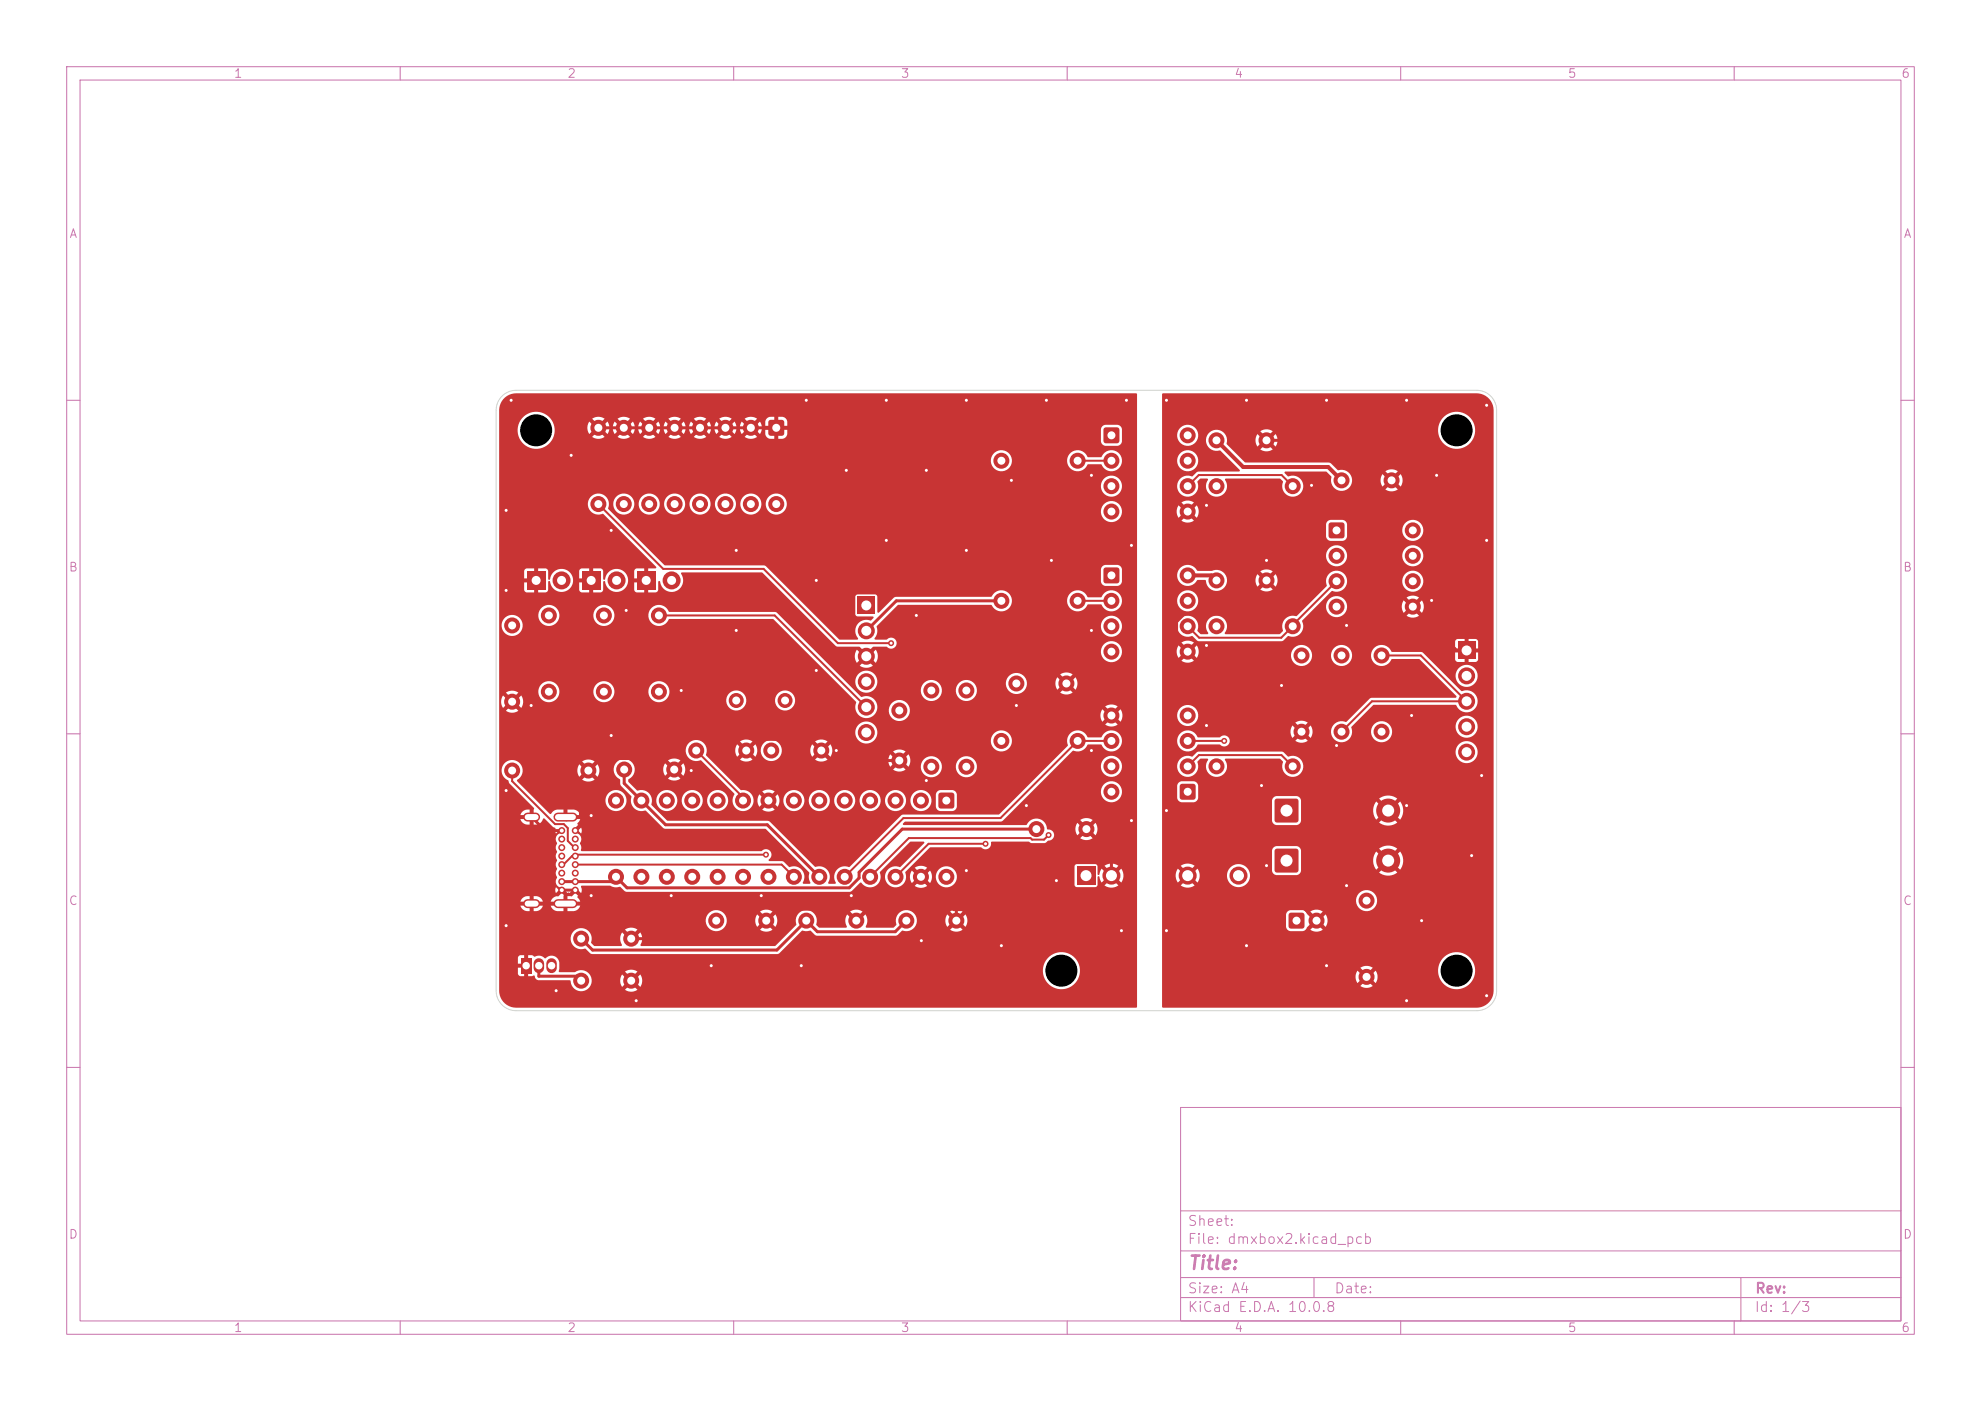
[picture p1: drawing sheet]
<svg xmlns="http://www.w3.org/2000/svg" width="297mm" height="210mm" viewBox="0 0 297 210" stroke-linecap="round" stroke-linejoin="round" font-family="sans-serif">
<defs><g id="words">
<text font-size="2" fill="#c872ab" x="178" y="190.8">Title:</text>
<g font-size="1.5" fill="#c872ab">
<text x="178" y="184.1">Sheet:</text>
<text x="178" y="186.8">File: dmxbox2.kicad_pcb</text>
<text x="178" y="197">KiCad E.D.A. 10.0.8</text>
<text x="178" y="194.2">Size: A4</text>
<text x="200" y="194.2">Date:</text>
<text x="263" y="197">Id: 1/3</text>
<text x="263" y="194.2">Rev:</text>
</g>
<g font-size="1.3" fill="#c872ab">
<text x="35" y="12">1</text>
<text x="85" y="12">2</text>
<text x="135" y="12">3</text>
<text x="185" y="12">4</text>
<text x="235" y="12">5</text>
<text x="285" y="12">6</text>
<text x="10.3" y="36">A</text>
<text x="285.3" y="36">A</text>
<text x="10.2" y="86">B</text>
<text x="285.2" y="86">B</text>
<text x="10.2" y="136">C</text>
<text x="285.2" y="136">C</text>
<text x="10.2" y="186">D</text>
<text x="285.2" y="186">D</text>
<text x="35" y="200">1</text>
<text x="85" y="200">2</text>
<text x="135" y="200">3</text>
<text x="185" y="200">4</text>
<text x="235" y="200">5</text>
<text x="285" y="200">6</text>
</g>
</g></defs>
<g fill="none" stroke="#c872ab" stroke-width=".15">
<path d="M10 10h277v190h-277zM12 12h273v186h-273zM60 10v2M110 10v2M160 10v2M210 10v2M260 10v2M10 60h2M285 60h2M10 110h2M285 110h2M10 160h2"/>
<path d="M177 166h108v32h-108zM285 160h2M60 198v2M110 198v2M160 198v2M177 194.5h108M177 191.5h108M177 187.5h108M177 181.5h108M197 191.5v3M210 198v2M260 198v2"/>
<path d="M261 191.5v6.5"/>
</g>
<g fill="#c83434">
<path d="M193.3 136.9l.3-.1h1.6l.3 .1 .1 .3v1.6l-.1 .3-.3 .1h-1.6l-.3-.1-.1-.3v-1.6z"/>
<path d="M165.5 85.2l.3-.1h1.7l.2 .1 .1 .2v1.7l-.1 .2-.2 .2h-1.7l-.3-.2-.1-.2v-1.7z"/>
<path d="M165.5 64.2l.3-.1h1.7l.2 .1 .1 .2v1.7l-.1 .2-.2 .2h-1.7l-.3-.2-.1-.2v-1.7z"/>
<path d="M199.3 78.4l.3-.1h1.6l.3 .1 .1 .3v1.6l-.1 .3-.3 .1h-1.6l-.3-.1-.1-.3v-1.6z"/>
<path d="M191.2 119.8l.3-.1h2.8l.3 .1 .1 .3v2.8l-.1 .3-.3 .1h-2.8l-.3-.1-.1-.3v-2.8z"/>
<circle cx="207.1" cy="98.3" r="1.2"/>
<circle cx="207.1" cy="109.7" r="1.2"/>
<circle cx="182.4" cy="114.9" r="1.2"/>
<circle cx="193.8" cy="114.9" r="1.2"/>
<circle cx="197.4" cy="138" r="1.2"/>
<circle cx="144.9" cy="103.5" r="1.2"/>
<circle cx="144.9" cy="114.9" r="1.2"/>
<circle cx="166.6" cy="90.1" r="1.2"/>
<circle cx="166.6" cy="93.9" r="1.2"/>
<circle cx="166.6" cy="97.7" r="1.2"/>
<circle cx="178.1" cy="97.7" r="1.2"/>
<circle cx="178.1" cy="93.9" r="1.2"/>
<circle cx="178.1" cy="90.1" r="1.2"/>
<circle cx="178.1" cy="86.3" r="1.2"/>
<circle cx="182.4" cy="87" r="1.2"/>
<circle cx="189.9" cy="87" r="1.2"/>
<circle cx="150.1" cy="69.1" r="1.2"/>
<circle cx="161.6" cy="69.1" r="1.2"/>
<circle cx="104.4" cy="112.5" r="1.2"/>
<circle cx="111.9" cy="112.5" r="1.2"/>
<circle cx="166.6" cy="69.1" r="1.2"/>
<circle cx="166.6" cy="72.9" r="1.2"/>
<circle cx="166.6" cy="76.7" r="1.2"/>
<circle cx="178.1" cy="76.7" r="1.2"/>
<circle cx="178.1" cy="72.9" r="1.2"/>
<circle cx="178.1" cy="69.1" r="1.2"/>
<circle cx="178.1" cy="65.3" r="1.2"/>
<circle cx="134.8" cy="106.5" r="1.2"/>
<circle cx="134.8" cy="114" r="1.2"/>
<circle cx="200.4" cy="83.3" r="1.2"/>
<circle cx="200.4" cy="87.1" r="1.2"/>
<circle cx="200.4" cy="90.9" r="1.2"/>
<circle cx="211.8" cy="90.9" r="1.2"/>
<circle cx="211.8" cy="87.1" r="1.2"/>
<circle cx="211.8" cy="83.3" r="1.2"/>
<circle cx="211.8" cy="79.5" r="1.2"/>
<circle cx="182.4" cy="93.9" r="1.2"/>
<circle cx="193.8" cy="93.9" r="1.2"/>
<circle cx="208.1" cy="121.5" r="1.8"/>
<circle cx="152.4" cy="102.5" r="1.2"/>
<circle cx="159.9" cy="102.5" r="1.2"/>
<circle cx="86.2" cy="124.5" r=".52"/>
<circle cx="86.2" cy="125.8" r=".52"/>
<circle cx="86.2" cy="127.1" r=".52"/>
<circle cx="86.2" cy="128.3" r=".52"/>
<circle cx="86.2" cy="129.6" r=".52"/>
<circle cx="86.2" cy="130.9" r=".52"/>
<circle cx="86.2" cy="132.2" r=".52"/>
<circle cx="86.2" cy="133.4" r=".52"/>
<circle cx="84.2" cy="133.4" r=".52"/>
<circle cx="84.2" cy="132.2" r=".53"/>
<circle cx="84.2" cy="130.9" r=".53"/>
<circle cx="84.2" cy="129.6" r=".53"/>
<circle cx="84.2" cy="128.3" r=".53"/>
<circle cx="84.2" cy="127.1" r=".53"/>
<circle cx="84.2" cy="125.8" r=".53"/>
<circle cx="84.2" cy="124.5" r=".53"/>
</g>
<path d="M79.1 122.5h1.2M79.1 135.5h1.2M83.7 122.5h2.2M83.7 135.5h2.2" fill="none" stroke="#c83434" stroke-width="1.3"/>
<g fill="#c83434">
<path d="M161.5 129.9h2.7v2.7h-2.7z"/>
<path d="M140.8 118.9l.3-.1h1.6l.3 .1 .1 .3v1.6l-.1 .3-.3 .1h-1.6l-.3-.1-.1-.3v-1.6z"/>
<path d="M95.5 85.7h2.7v2.7h-2.7z"/>
<path d="M177 117.6l.2-.1h1.7l.3 .1 .1 .3v1.6l-.1 .3-.3 .1h-1.7l-.2-.1-.1-.3v-1.6z"/>
<path d="M87.3 85.7h2.7v2.7h-2.7z"/>
<path d="M128.6 89.5h2.6v2.5h-2.6z"/>
<path d="M115.3 63l.3-.1h1.6l.3 .1 .1 .3v1.7l-.1 .2-.3 .1h-1.6l-.3-.1-.1-.2v-1.7z"/>
<path d="M218.6 96.2h2.6v2.6h-2.6z"/>
<path d="M191.2 127.3l.3-.1h2.8l.3 .1 .1 .3v2.8l-.1 .3-.3 .1h-2.8l-.3-.1-.1-.3v-2.8z"/>
<path d="M79 85.7h2.7v2.7h-2.7z"/>
<path d="M78.1 143.6h1.6v2.3h-1.6z"/>
<circle cx="120.9" cy="138" r="1.2"/>
<circle cx="128.4" cy="138" r="1.2"/>
<circle cx="204.9" cy="135" r="1.2"/>
<circle cx="204.9" cy="146.4" r="1.2"/>
<circle cx="107.4" cy="138" r="1.2"/>
<circle cx="114.9" cy="138" r="1.2"/>
<circle cx="166.6" cy="131.3" r="1.35"/>
<circle cx="178.1" cy="131.3" r="1.35"/>
<circle cx="185.7" cy="131.3" r="1.35"/>
<circle cx="138.1" cy="120" r="1.2"/>
<circle cx="134.3" cy="120" r="1.2"/>
<circle cx="130.5" cy="120" r="1.2"/>
<circle cx="126.6" cy="120" r="1.2"/>
<circle cx="122.8" cy="120" r="1.2"/>
<circle cx="119" cy="120" r="1.2"/>
<circle cx="115.2" cy="120" r="1.2"/>
<circle cx="111.4" cy="120" r="1.2"/>
<circle cx="107.6" cy="120" r="1.2"/>
<circle cx="103.8" cy="120" r="1.2"/>
<circle cx="100" cy="120" r="1.2"/>
<circle cx="96.2" cy="120" r="1.2"/>
<circle cx="92.4" cy="120" r="1.2"/>
<circle cx="92.4" cy="131.4" r="1.2"/>
<circle cx="96.2" cy="131.4" r="1.2"/>
<circle cx="100" cy="131.4" r="1.2"/>
<circle cx="103.8" cy="131.4" r="1.2"/>
<circle cx="107.6" cy="131.4" r="1.2"/>
<circle cx="111.4" cy="131.4" r="1.2"/>
<circle cx="115.2" cy="131.4" r="1.2"/>
<circle cx="119" cy="131.4" r="1.2"/>
<circle cx="122.8" cy="131.4" r="1.2"/>
<circle cx="126.6" cy="131.4" r="1.2"/>
<circle cx="130.5" cy="131.4" r="1.2"/>
<circle cx="134.3" cy="131.4" r="1.2"/>
<circle cx="138.1" cy="131.4" r="1.2"/>
<circle cx="141.9" cy="131.4" r="1.2"/>
<circle cx="82.3" cy="92.3" r="1.2"/>
<circle cx="82.3" cy="103.7" r="1.2"/>
<circle cx="201.1" cy="72" r="1.2"/>
<circle cx="208.6" cy="72" r="1.2"/>
<circle cx="76.8" cy="93.8" r="1.2"/>
<circle cx="76.8" cy="105.2" r="1.2"/>
<circle cx="100.7" cy="87" r="1.35"/>
<circle cx="150.1" cy="90.1" r="1.2"/>
<circle cx="161.6" cy="90.1" r="1.2"/>
<circle cx="93.6" cy="115.4" r="1.2"/>
<circle cx="101.1" cy="115.4" r="1.2"/>
<circle cx="201.1" cy="98.3" r="1.2"/>
<circle cx="201.1" cy="109.7" r="1.2"/>
<circle cx="135.9" cy="138" r="1.2"/>
<circle cx="143.4" cy="138" r="1.2"/>
<circle cx="155.4" cy="124.3" r="1.2"/>
<circle cx="162.9" cy="124.3" r="1.2"/>
<circle cx="115.6" cy="112.5" r="1.2"/>
<circle cx="123.1" cy="112.5" r="1.2"/>
<circle cx="90.5" cy="92.3" r="1.2"/>
<circle cx="90.5" cy="103.7" r="1.2"/>
<circle cx="76.8" cy="115.5" r="1.2"/>
<circle cx="88.2" cy="115.5" r="1.2"/>
<circle cx="98.8" cy="92.3" r="1.2"/>
<circle cx="98.8" cy="103.7" r="1.2"/>
<circle cx="178.1" cy="114.9" r="1.2"/>
<circle cx="178.1" cy="111.1" r="1.2"/>
<circle cx="178.1" cy="107.3" r="1.2"/>
<circle cx="166.6" cy="107.3" r="1.2"/>
<circle cx="166.6" cy="111.1" r="1.2"/>
<circle cx="166.6" cy="114.9" r="1.2"/>
<circle cx="166.6" cy="118.7" r="1.2"/>
<circle cx="92.4" cy="87" r="1.35"/>
<circle cx="129.9" cy="94.6" r="1.27"/>
<circle cx="129.9" cy="98.4" r="1.27"/>
<circle cx="129.9" cy="102.2" r="1.27"/>
<circle cx="129.9" cy="106" r="1.27"/>
<circle cx="129.9" cy="109.8" r="1.27"/>
<circle cx="112.6" cy="64.1" r="1.2"/>
<circle cx="108.8" cy="64.1" r="1.2"/>
<circle cx="105" cy="64.1" r="1.2"/>
<circle cx="101.1" cy="64.1" r="1.2"/>
<circle cx="97.3" cy="64.1" r="1.2"/>
<circle cx="93.5" cy="64.1" r="1.2"/>
<circle cx="89.7" cy="64.1" r="1.2"/>
<circle cx="89.7" cy="75.6" r="1.2"/>
<circle cx="93.5" cy="75.6" r="1.2"/>
<circle cx="97.3" cy="75.6" r="1.2"/>
<circle cx="101.1" cy="75.6" r="1.2"/>
<circle cx="105" cy="75.6" r="1.2"/>
<circle cx="108.8" cy="75.6" r="1.2"/>
<circle cx="112.6" cy="75.6" r="1.2"/>
<circle cx="116.4" cy="75.6" r="1.2"/>
<circle cx="110.4" cy="105" r="1.12"/>
<circle cx="117.7" cy="105" r="1.12"/>
<circle cx="182.4" cy="66" r="1.2"/>
<circle cx="189.9" cy="66" r="1.2"/>
<circle cx="182.4" cy="72.9" r="1.2"/>
<circle cx="193.8" cy="72.9" r="1.2"/>
<circle cx="219.9" cy="101.3" r="1.27"/>
<circle cx="219.9" cy="105.1" r="1.27"/>
<circle cx="219.9" cy="108.9" r="1.27"/>
<circle cx="219.9" cy="112.7" r="1.27"/>
<circle cx="208.1" cy="129" r="1.8"/>
<circle cx="139.6" cy="103.5" r="1.2"/>
<circle cx="139.6" cy="114.9" r="1.2"/>
<circle cx="87.1" cy="147" r="1.2"/>
<circle cx="94.6" cy="147" r="1.2"/>
<circle cx="195.1" cy="98.3" r="1.2"/>
<circle cx="195.1" cy="109.7" r="1.2"/>
<circle cx="84.2" cy="87" r="1.35"/>
</g>
<path d="M80.8 144.4v.7M82.7 144.4v.7" fill="none" stroke="#c83434" stroke-width="1.6"/>
<g fill="#c83434">
<circle cx="150.1" cy="111.1" r="1.2"/>
<circle cx="161.6" cy="111.1" r="1.2"/>
<circle cx="87.1" cy="140.7" r="1.2"/>
<circle cx="94.6" cy="140.7" r="1.2"/>
<circle cx="210.9" cy="60" r=".45"/>
<circle cx="174.9" cy="139.5" r=".45"/>
<circle cx="200.4" cy="111.8" r=".45"/>
<circle cx="196.6" cy="72.8" r=".45"/>
<circle cx="210.9" cy="150" r=".45"/>
<circle cx="198.9" cy="60" r=".45"/>
<circle cx="180.9" cy="75.8" r=".45"/>
<circle cx="189.9" cy="129.8" r=".45"/>
<circle cx="222.9" cy="149.3" r=".45"/>
<circle cx="222.9" cy="81" r=".45"/>
<circle cx="201.9" cy="93.8" r=".45"/>
<circle cx="213.1" cy="138" r=".45"/>
<circle cx="189.9" cy="84" r=".45"/>
<circle cx="186.9" cy="141.8" r=".45"/>
<circle cx="222.1" cy="116.3" r=".45"/>
<circle cx="189.1" cy="117.8" r=".45"/>
<circle cx="211.6" cy="107.3" r=".45"/>
<circle cx="222.9" cy="60.8" r=".45"/>
<circle cx="220.6" cy="128.3" r=".45"/>
<circle cx="180.9" cy="108.8" r=".45"/>
<circle cx="180.9" cy="96.8" r=".45"/>
<circle cx="186.9" cy="60" r=".45"/>
<circle cx="210.9" cy="120.8" r=".45"/>
<circle cx="192.1" cy="102.8" r=".45"/>
<circle cx="214.6" cy="90" r=".45"/>
<circle cx="198.9" cy="144.8" r=".45"/>
<circle cx="174.9" cy="60" r=".45"/>
<circle cx="174.9" cy="121.5" r=".45"/>
<circle cx="201.9" cy="132.8" r=".45"/>
<circle cx="215.4" cy="71.3" r=".45"/>
<circle cx="157.2" cy="125.2" r=".45"/>
<circle cx="114.1" cy="134.3" r=".45"/>
<circle cx="138.9" cy="117" r=".45"/>
<circle cx="157.6" cy="84" r=".45"/>
<circle cx="85.6" cy="68.3" r=".45"/>
<circle cx="151.6" cy="72" r=".45"/>
<circle cx="83.4" cy="148.5" r=".45"/>
<circle cx="91.6" cy="79.5" r=".45"/>
<circle cx="75.9" cy="88.5" r=".45"/>
<circle cx="122.4" cy="100.5" r=".45"/>
<circle cx="169.6" cy="81.8" r=".45"/>
<circle cx="137.4" cy="92.3" r=".45"/>
<circle cx="163.6" cy="71.3" r=".45"/>
<circle cx="126.9" cy="70.5" r=".45"/>
<circle cx="88.6" cy="122.3" r=".45"/>
<circle cx="75.9" cy="138.8" r=".45"/>
<circle cx="152.4" cy="105.8" r=".45"/>
<circle cx="75.9" cy="76.5" r=".45"/>
<circle cx="120.9" cy="60" r=".45"/>
<circle cx="75.9" cy="118.5" r=".45"/>
<circle cx="103.6" cy="115.5" r=".45"/>
<circle cx="79.6" cy="105.8" r=".45"/>
<circle cx="91.6" cy="110.3" r=".45"/>
<circle cx="132.9" cy="81" r=".45"/>
<circle cx="144.9" cy="60" r=".45"/>
<circle cx="93.9" cy="91.5" r=".45"/>
<circle cx="158.4" cy="132" r=".45"/>
<circle cx="168.1" cy="139.5" r=".45"/>
<circle cx="76.6" cy="60" r=".45"/>
<circle cx="138.1" cy="141" r=".45"/>
<circle cx="120.1" cy="144.8" r=".45"/>
<circle cx="102.1" cy="103.5" r=".45"/>
<circle cx="163.6" cy="112.5" r=".45"/>
<circle cx="132.9" cy="60" r=".45"/>
<circle cx="163.6" cy="94.5" r=".45"/>
<circle cx="168.9" cy="60" r=".45"/>
<circle cx="156.9" cy="60" r=".45"/>
<circle cx="144.9" cy="130.5" r=".45"/>
<circle cx="106.6" cy="144.8" r=".45"/>
<circle cx="138.9" cy="70.5" r=".45"/>
<circle cx="127.6" cy="134.3" r=".45"/>
<circle cx="110.4" cy="94.5" r=".45"/>
<circle cx="88.6" cy="134.3" r=".45"/>
<circle cx="153.9" cy="120.8" r=".45"/>
<circle cx="125.4" cy="112.5" r=".45"/>
<circle cx="110.4" cy="82.5" r=".45"/>
<circle cx="150.1" cy="141.8" r=".45"/>
<circle cx="169.6" cy="123" r=".45"/>
<circle cx="100.6" cy="134.3" r=".45"/>
<circle cx="95.4" cy="150" r=".45"/>
<circle cx="144.9" cy="82.5" r=".45"/>
<circle cx="122.4" cy="87" r=".45"/>
<circle cx="147.8" cy="126.5" r=".45"/>
<circle cx="183.5" cy="111.1" r=".45"/>
<circle cx="114.8" cy="128.1" r=".45"/>
<circle cx="133.6" cy="96.4" r=".45"/>
</g>
<g fill="none" stroke="#c83434" stroke-width=".3">
<path d="M89.7 75.6l9.7 9.7h15.1l11.1 11.1h8M161.6 69.1h5M178.1 72.9l1.6-1.7h12.4l1.7 1.7M98.8 92.3h17.3l13.8 13.7M161.6 90.1h5M200.4 87.1l-6.6 6.6v.2l-1.7 1.7h-12.3l-1.7-1.7M207.1 98.3h5.9l6.9 6.8h-14.2l-4.6 4.6M76.8 115.5v1.6l6.4 6.4h1.3l.6 .6v1.9l1 1.1h.1M104.4 112.5l7 7v.5M166.6 111.1h-5l-11.6 11.5h-14.6l-8.8 8.8M178.1 114.9l1.7-1.7h12.3l1.7 1.7M178.1 111.1h5.4"/>
<path d="M86.2 129.6h31l1.8 1.8M114.8 128.1h-28.3l-.3 .2h-.5l-1.2 1.3h-.3M147.8 126.5h-8.6l-4.9 4.9M157.2 125.2l-.7 .7h-1.8l-.2-.3h-18.2l-5.8 5.8"/>
</g>
<path d="M182.4 66l4 4h12.7l2 2M178.1 86.3h3.5l.8 .7" fill="none" stroke="#c83434" stroke-width=".6"/>
<g fill="none" stroke="#c83434" stroke-width=".45">
<path d="M89.7 64.1h26.7M189.9 66h12.7l6 6M150.1 90.1h-15.7l-4.5 4.5M189.9 87l-5 5h-7.3l-1.2 1.2v2.8l1.7 1.7M211.8 90.9l6.4 6.4v.2h1.7M93.6 115.4v2l6.2 6.2h15.2l7.8 7.8M101.1 115.4l-1.7-1.7h-9.4l-3 3v5.8h-2.2M111.9 112.5l1.7-1.7h7.9l3.1 3.2h10.2M79.7 122.5l2 2h2.5M79.7 135.5h5.1M84.2 133.4h2M128.4 138l-1.7-1.7h-10.1l-4.4 4.4h-17.6"/>
<path d="M135.9 138l-1.7 1.7h-11.7l-1.6-1.7-4.4 4.4h-27.7l-1.7-1.7M143.4 136.4v1.6M155.4 124.3h-20.1l-6.5 6.4v.9l-1.5 1.5h-33.3l-1.6-1.7-.8 .8h-7.4M162.9 124.3l3.7 3.7v3.3l-5.1 5.1h-18.5l-4.9-5M178.1 131.3l2.7 2.7h12.5l4.1 4M80.8 144.8v1.5h5.7l.6 .7"/>
</g>
<g fill="#c83434">
<path d="M174.3 59h47.1a2.55 2.55 0 0 1 2.5 2.5v87a2.55 2.55 0 0 1-2.5 2.6h-47l-.2-.2v-4.6h29l.1 .5 .2 .6 .8-.8 .1 .2 .3 .2-.8 .8a1.63 1.63 0 0 0 1.9 0l-.8-.8 .4-.2 .1-.2 .7 .8 .1-.1a1.64 1.64 0 0 0-.1-1.8l-.7 .8-.1-.2-.4-.2 .6-.6h10a2.78 2.78 0 0 0 3.9 2.7 2.78 2.78 0 0 0 .6-4.7 2.78 2.78 0 0 0-4.4 1.7l-.1 .3h-10l.2-.2a1.63 1.63 0 0 0-1.9 0l.8 .8-.2 .1-.2 .3-.8-.8-.3 .8h-29v-9.2h18.6v1.9l.4 .5 2.2 .1 .3-.2 .3-.4 .8-.8 .2 .3 .2 .1-.8 .8a1.63 1.63 0 0 0 1.9 0l-.8-.8 .4-.2 .1-.2 .7 .7h.1a1.64 1.64 0 0 0-.1-1.8l-.7 .7-.2-.3-.3-.1 .8-.8h-.1a1.64 1.64 0 0 0-1.8 0l.8 .8-.2 .1-.2 .3-.8-.8a.85 .85 0 0 0-.7-.6h-1.9l-.4 .2-.2 .5h-18.6v-2.3h29.1a1.58 1.58 0 0 0 2.1 1.7 1.58 1.58 0 0 0 .6-2.7 1.58 1.58 0 0 0-2.6 .7l-.1 .3h-29.1v-3.7h2.1v.6l.3 .6 .7-.7 .4 .4-.7 .7a1.78 1.78 0 0 0 2.1 0l-.7-.7 .4-.4 .7 .7 .3-.6 .1-.6h4.1v.3a1.73 1.73 0 0 0 2.6 1.3 1.73 1.73 0 0 0 0-2.9 1.73 1.73 0 0 0-2.6 1.3h-4.1l-.4-.9-.7 .7-.4-.4 .7-.7-.1-.1a1.79 1.79 0 0 0-2 .1l.7 .7-.4 .4-.7-.7-.3 .9h-2.1v-3.6h16.5v3l.2 .5 .5 .2h3.1a.74 .74 0 0 0 .6-.7v-1.7h10.8v.7l.4 .9 1-1 .4 .4-.9 1a2.23 2.23 0 0 0 2.7 0l-1-1 .4-.4 1 1 .1-.2a2.24 2.24 0 0 0-.1-2.6l-1 1-.4-.4 1-1-.2-.1a2.24 2.24 0 0 0-2.5 .1l.9 1-.4 .4-1-1-.3 .5-.1 .7h-10.8l-.1-1.4-.3-.5-.3-.1h-3.1a.75 .75 0 0 0-.6 .7h-16.5v-9.7h2.3v1.9l.2 .3 .4 .2 1.9 .1 .5-.3h11.2v3.1l.2 .4 .4 .2h3.1l.3-.1 .3-.5 .1-1.8h10.8v.7l.4 .9 1-1 .4 .4-.9 1 .1 .1a2.24 2.24 0 0 0 2.6-.1l-1-1 .4-.4 1 1 .1-.2a2.24 2.24 0 0 0-.1-2.6l-1 1-.4-.4 1-1-.2-.1a2.24 2.24 0 0 0-2.5 .1l.9 1-.4 .4-1-1-.3 .5-.1 .7h-10.8l-.1-1.4-.3-.5-.3-.1h-3.1a.75 .75 0 0 0-.6 .7h-11.2l.1-.4v-1.9a.74 .74 0 0 0-.6-.6h-1.9l-.4 .2-.2 .5h-2.3v-3.1h2.3a1.59 1.59 0 0 0 1.8 1.7 1.59 1.59 0 0 0 1.2-2.2l.5-.5h1l.1 .2a1.59 1.59 0 0 0 .2 2.2 1.59 1.59 0 0 0 2.2-.1 1.59 1.59 0 0 0 .1-2.1l.2-.2h8l.6 .5a1.59 1.59 0 0 0 1.2 2.2 1.59 1.59 0 0 0 1.8-1.8 1.59 1.59 0 0 0-2.3-1.2l-.7-.6-.2-.1h-12.5l-.3 .1-.7 .6a1.61 1.61 0 0 0-2.2 1.3h-2.3v-3.8h2.3v.3a1.57 1.57 0 0 0 1.8 1.4h39.9v.3a1.66 1.66 0 0 0 2.5 1.3 1.66 1.66 0 0 0 0-2.9 1.66 1.66 0 0 0-2.5 1.3h-39.9h.2a2.29 2.29 0 0 0 1.1-1h3.3a.84 .84 0 0 0 1.2 0 .84 .84 0 0 0-.1-1.2 .84 .84 0 0 0-1.2 .1h-3.2a1.64 1.64 0 0 0-1.1-.9h15v.5l.3 .5 .8-.8 .1 .3 .3 .2-.8 .7 .1 .1a1.64 1.64 0 0 0 1.8-.1l-.8-.7 .3-.2 .1-.3 .8 .8 .2-.5 .1-.6h2.8v.3a1.58 1.58 0 0 0 1.7 1.5 1.58 1.58 0 0 0 1.4-1.8h2.9v.3a1.58 1.58 0 0 0 2.1 1.4 1.58 1.58 0 0 0 .7-2.4h9.8v.3a1.66 1.66 0 0 0 2.5 1.2 1.66 1.66 0 0 0 0-2.8 1.66 1.66 0 0 0-2.5 1.3h-9.8v-.1a1.58 1.58 0 0 0-1.7-.5 1.58 1.58 0 0 0-1.1 1.3h-2.9l-.1-.5 3.3-3.3 12.3-.1 .2 .2a1.66 1.66 0 0 0 2.2 .8 1.66 1.66 0 0 0 .8-2.2 1.66 1.66 0 0 0-2.2-.8l-2.5-2.4h1.5a1.66 1.66 0 0 0 2.3 1.6 1.66 1.66 0 0 0 .5-2.7 1.66 1.66 0 0 0-2.7 .8l-.1 .3h-1.5l-3.5-3.4-4.6-.1a1.59 1.59 0 0 0-2.4-.7 1.59 1.59 0 0 0 0 2.5 1.59 1.59 0 0 0 2.4-.7h4.2l5.5 5.5 .1 .2-.2 .1h-12.6l-.2 .1-3.6 3.5a1.61 1.61 0 0 0-2.2 1.3h-2.8l-.3-.8-.8 .8-.1-.2-.3-.2 .8-.8a1.63 1.63 0 0 0-1.9 0l.8 .8-.3 .2-.1 .2-.8-.8-.3 .9h-15a1.58 1.58 0 0 0-2 1.3h-2.3v-3.8h2.3v.3a1.58 1.58 0 0 0 2.4 1.2 1.58 1.58 0 0 0 0-2.7 1.58 1.58 0 0 0-2.4 1.2h-2.3v-9.5h2.2l.1 .5 .2 .5 .8-.8 .1 .3 .3 .2-.8 .7 .1 .1a1.64 1.64 0 0 0 1.8-.1l-.8-.7 .3-.2 .1-.3 .8 .8 .3-.5h13.9v.3a1.58 1.58 0 0 0 1.7 1.4 1.58 1.58 0 0 0 1.4-1.7h2.9v.3a1.58 1.58 0 0 0 2.4 1.2 1.58 1.58 0 0 0 0-2.7 1.58 1.58 0 0 0-2.4 1.2h-2.9l-.1-.3a1.58 1.58 0 0 0-1.6-1.1 1.58 1.58 0 0 0-1.4 1.4h-13.9v-.8l-.3-.6-.8 .8-.1-.2-.3-.2 .8-.8-.3-.1h39.5v1h1v.6h-1v1.2l.3 .2h1.1v-1h.6v1h1h.2l.2-.3v-1.1h-1v-.6h1v-1l-.1-.2-.2-.2h-1.1v1h-.6v-1h-1.1l-.3 .2v.2h-39.5a1.63 1.63 0 0 0-1.6 .1l.8 .8-.2 .1-.2 .3-.8-.8-.3 .9h-2.2v-3.9h2.3a1.61 1.61 0 0 0 2.2 1.6l.8 .7 .2 .1h12.5l.2-.1 .7-.7a1.62 1.62 0 0 0 1.9-.4 1.62 1.62 0 0 0 .2-1.8l2.3-2.3h1.3v.3a1.58 1.58 0 0 0 1.7 1.4 1.58 1.58 0 0 0 1.5-1.7h8.2v.5l.3 .6 .7-.8 .2 .3 .3 .1-.8 .8a1.64 1.64 0 0 0 1.8 0l-.7-.8 .2-.1 .2-.3 .8 .8v-.1a1.64 1.64 0 0 0 0-1.8l-.8 .8-.2-.3-.2-.1 .7-.8v-.1a1.64 1.64 0 0 0-1.8 .1l.8 .8-.3 .1-.2 .3-.7-.8-.3 .8h-8.2a1.58 1.58 0 0 0-1.6-1.4 1.58 1.58 0 0 0-1.6 1.4h-1.3l2.1-2.2a2.01 2.01 0 0 0 2-.5 1.59 1.59 0 0 0 .4-1.1h8.2v.3a1.58 1.58 0 0 0 2.4 1.2 1.58 1.58 0 0 0 0-2.7 1.58 1.58 0 0 0-2.4 1.2h-8.2l-.1-.3a1.59 1.59 0 0 0-2.1-1 1.59 1.59 0 0 0-.9 2.1l-4.5 4.5a1.69 1.69 0 0 0-1.7 .5 1.69 1.69 0 0 0-.3 1.8l-.6 .5h-8l-.2-.2a1.6 1.6 0 0 0-.2-2.2 1.6 1.6 0 0 0-2.2 0 1.6 1.6 0 0 0 0 2.2l-.2 .2h-.9l-.6-.6a1.59 1.59 0 0 0-1-2.2 1.59 1.59 0 0 0-2 1.4h-2.3v-3.8h2.3v.3a1.58 1.58 0 0 0 2.4 1.2 1.58 1.58 0 0 0 0-2.7 1.58 1.58 0 0 0-2.4 1.2h-2.3v-3.8h2.3v.3a1.61 1.61 0 0 0 1.3 1.4 1.61 1.61 0 0 0 1.7-.9h1.2l.1 .1a1.58 1.58 0 0 0 1.7 1.6 1.58 1.58 0 0 0 1.5-1.7h4.2l.1 .5 .2 .5 .8-.7 .1 .2 .3 .2-.8 .8h.1a1.64 1.64 0 0 0 1.8 0l-.8-.8 .4-.2 .1-.2 .7 .7h.1a1.64 1.64 0 0 0-.1-1.8l-.7 .7-.1-.2-.4-.2 .8-.8h-.1a1.64 1.64 0 0 0-1.8 0l.8 .8-.3 .2-.1 .2-.8-.7-.3 .8h-4.2a1.59 1.59 0 0 0-2.3-1.3l-2.2-.1a1.6 1.6 0 0 0-1.7-.8 1.6 1.6 0 0 0-1.3 1.4h-2.3v-2.9h24.6v.3a1.58 1.58 0 0 0 1.7 1.4 1.58 1.58 0 0 0 1.5-1.7h8.2v.3a1.58 1.58 0 0 0 2.4 1.2 1.58 1.58 0 0 0 0-2.7 1.58 1.58 0 0 0-2.4 1.2h-8.2l-.1-.3a1.58 1.58 0 0 0-1.7-1.2 1.58 1.58 0 0 0-1.4 1.5h-24.6v-4.6h24.6v1.9l.2 .4 .5 .2 2.1-.1 .3-.5 .1-1.2h8.2a1.58 1.58 0 0 0 2.2 1.7 1.58 1.58 0 0 0 .5-2.7 1.58 1.58 0 0 0-2.6 .7l-.1 .3h-8.2l-.1-.8-.3-.5-2.1-.1a.74 .74 0 0 0-.7 .7h-24.6v-2h2.2l.1 .5 .2 .5 .8-.8 .2 .4 .2 .1-.8 .7 .1 .1a1.64 1.64 0 0 0 1.8-.1l-.8-.7 .3-.2 .1-.3 .8 .8 .1-.1a1.64 1.64 0 0 0-.1-1.8l-.8 .8-.1-.2-.3-.2 .8-.8h-.1a1.64 1.64 0 0 0-1.8 0l.8 .8-.2 .1-.2 .3-.8-.8-.3 .9h-2.2v-3.9h2.3a1.59 1.59 0 0 0 1.8 1.7 1.59 1.59 0 0 0 1.2-2.2l.5-.5h1l.1 .2a1.59 1.59 0 0 0 .2 2.2 1.59 1.59 0 0 0 2.2-.1 1.59 1.59 0 0 0 .1-2.1l.2-.2h8.1a.63 .63 0 0 1 .3 1 1.59 1.59 0 0 0 1.8 1.7 1.59 1.59 0 0 0 1.3-2 1.59 1.59 0 0 0-2.2-1l-.5-.5 .1-.2h6.1l.8 .8a1.59 1.59 0 0 0 1.3 2.1 1.59 1.59 0 0 0 1.8-1.7h4.3v.5l.3 .5 .8-.7 .2 .3 .2 .1-.8 .8h.1a1.64 1.64 0 0 0 1.8 0l-.8-.8 .2-.1 .2-.3 .8 .7a1.64 1.64 0 0 0 0-1.8l-.8 .7-.1-.2-.3-.2 .8-.8h-.1a1.64 1.64 0 0 0-1.8 0l.8 .8-.3 .2-.1 .2-.8-.7-.3 .8h-4.3a1.7 1.7 0 0 0-2.2-1.5l-1-.9-.3-.2h-12.5l-2.8-2.7 .1-.7h4.2l.1 .5 .2 .5 .8-.7 .2 .3 .2 .1-.8 .8a1.63 1.63 0 0 0 1.9 0l-.8-.8 .3-.1 .2-.3 .7 .7h.1a1.64 1.64 0 0 0-.1-1.8l-.7 .7-.1-.2-.4-.2 .8-.8h-.1a1.64 1.64 0 0 0-1.8 0l.8 .8-.2 .1-.2 .3-.8-.7-.3 .8h-4.2a1.59 1.59 0 0 0-1.9-1.4 1.59 1.59 0 0 0-1.3 2 1.59 1.59 0 0 0 2.1 1l3 2.9-.1 .3h-6.1l-.3 .1-.6 .6a2.01 2.01 0 0 0-2 .5l-.3 .8h-2.3v-3.8h2.3a1.58 1.58 0 0 0 2.1 1.6 1.58 1.58 0 0 0 .5-2.6 1.58 1.58 0 0 0-2.6 .7v.3h-2.3v-3.8h2.3a1.58 1.58 0 0 0 2 1.7 1.58 1.58 0 0 0 .8-2.5h36.3v.4a2.78 2.78 0 0 0 4.2 2.2 2.78 2.78 0 0 0 0-4.8 2.78 2.78 0 0 0-4.2 2.2l-36.3-.1a1.58 1.58 0 0 0-1.7-.5 1.58 1.58 0 0 0-1.1 1.4h-2.3z"/>
<path d="M84.1 124.2l.2-.1 .3 .3v.2l-.1 .1v-.3l-.1-.2z"/>
<path d="M84.5 122.9l.6 .1a.35 .35 0 0 1-.6-.1z"/>
<path d="M75.5 59.8l.8-.6 1.1-.2h92.9l.2 .1-.1 91.9-93 .1a2.55 2.55 0 0 1-2.6-2.6v-4.9h2.8v.9h.8l-.1 .2 .1 .4h-.8l.1 1 .3 .2h.6v-1.1l.2 .1 .4-.1v1.1l.9-.1a.8 .8 0 0 0 .8 .7l4.6 .1a1.61 1.61 0 0 0 1.6 1.6 1.61 1.61 0 0 0 1.6-1.7h4.3v.5l.3 .5 .8-.7 .1 .2 .3 .2-.8 .8h.1a1.64 1.64 0 0 0 1.8 0l-.8-.8 .3-.2 .1-.2 .8 .7a1.64 1.64 0 0 0 0-1.8l-.8 .7-.1-.2-.3-.2 .8-.8h-.1a1.64 1.64 0 0 0-1.8 0l.8 .8-.3 .2-.1 .2-.8-.7-.3 .8h-4.3a1.6 1.6 0 0 0-2.5-1.2h-2.3l-.1-.2v-.2h72.6v.4a2.78 2.78 0 0 0 4.2 2.2 2.78 2.78 0 0 0 0-4.8 2.78 2.78 0 0 0-4.2 2.2h-72.6v-1.2a1.2 1.2 0 0 0-2-.4 1.62 1.62 0 0 0-1.7-.3l-.3-.2h-.6v1.1l-.2-.1-.4 .1v-1.1h-.6l-.3 .2-.1 .2h-2.8v-3.1h10.8v.4a1.61 1.61 0 0 0 2.1 1.3l.8 .7 .3 .1h27.8l.2-.1 3.5-3.4 .4 .1 .8-.1 .7 .6 .3 .2h11.8l.3-.2 .6-.6a1.79 1.79 0 0 0 2.2-1l.1-.6h4.2l.1 .5 .2 .5 .8-.7 .1 .2 .3 .2-.8 .8h.1a1.64 1.64 0 0 0 1.8 0l-.8-.8 .4-.2 .1-.2 .7 .7h.1a1.64 1.64 0 0 0-.1-1.8l-.7 .7-.1-.2-.4-.2 .8-.8h-.1a1.64 1.64 0 0 0-1.8 0l.8 .8-.3 .2-.1 .2-.8-.7-.3 .8h-4.2a1.59 1.59 0 0 0-2-1.4 1.59 1.59 0 0 0-1.1 2.1l-.5 .5h-4l-.1-.2a1.65 1.65 0 0 0-.1-1.8l-.7 .7-.2-.3-.3-.1 .8-.8h-.1a1.64 1.64 0 0 0-1.8 0l.8 .8-.2 .1-.2 .3-.8-.7a1.78 1.78 0 0 0 0 1.8l-.2 .2h-3.9l-.5-.5a1.6 1.6 0 0 0-1.5-2.2 1.6 1.6 0 0 0-1.5 2.2l-3.2 3.2h-20l-.2-.2a1.66 1.66 0 0 0 0-1.8l-.8 .7-.1-.2-.3-.2 .8-.8h-.1a1.64 1.64 0 0 0-1.8 0l.8 .8-.3 .2-.1 .2-.8-.7h-.1a2.17 2.17 0 0 0 0 2h-4l-.5-.4a1.79 1.79 0 0 0-1.1-2.2 1.58 1.58 0 0 0-2 1.3h-10.8v-2.7h31v.4a1.58 1.58 0 0 0 1.7 1.4 1.58 1.58 0 0 0 1.5-1.7h4.2l.1 .5 .2 .5 .8-.7 .1 .2 .3 .2-.8 .8h.1a1.64 1.64 0 0 0 1.8 0l-.8-.8 .4-.2 .1-.2 .7 .7h.1a1.64 1.64 0 0 0-.1-1.8l-.7 .7-.2-.3-.3-.1 .8-.8h-.1a1.64 1.64 0 0 0-1.8 0l.8 .8-.2 .1-.2 .3-.8-.7-.3 .8h-4.2a1.58 1.58 0 0 0-1.6-1.5 1.58 1.58 0 0 0-1.6 1.4h-31v-2.6h4l-.1 .2 .1 .4h-.8a1.18 1.18 0 0 0 1.4 .8v-.7h.6v.7l.6-.1 .6-.3 .2-.4h-.8l.2-.3-.2-.3h2.7l-.1 .2 .1 .4h-.7l.3 .5a1.78 1.78 0 0 0 1.6 .3v-.7h.6v.7h.9l.4-.1 .4-.3 .2-.4h-.8l.2-.3-.2-.3 .8-.1-.4-.6 .1-.2-.5-.4-.5 .5-.6-.1v.7h-.6v-.8l-.3-.3-.5 .4a1.09 1.09 0 0 0-1.1 .9h-1.2l-.4-.6-.6-.3h-.4v.7h-.6v-.7a1.18 1.18 0 0 0-1.4 .9h-3.2v-1.9h8.4l.2 .6 .4-.5-.4-.4-.2 .3h-8.4v-18h.4v.4a2.13 2.13 0 0 0 1.1 1.4l.1 .3 3.6 3.7v.9h-.6v-.6a1.18 1.18 0 0 0-1.4 .8h.8l-.1 .2 .1 .4h-.8l.4 .6 .4 .2h.6v-.7h.6v.7a1.44 1.44 0 0 0 1.5-.9l1.4 1.3a.43 .43 0 0 1 .3 .6l.2 .3 .6-.6v.4l.2 .1h.2l-.2 .1a.9 .9 0 0 0-.8 .5 .9 .9 0 0 0 .1 .9l-.1 .4a.91 .91 0 0 0 .1 .9l-.1 .4a.91 .91 0 0 0 .1 .9l-.1 .4a.91 .91 0 0 0 .1 .9l-.1 .3a.91 .91 0 0 0 .1 .9v.2a.95 .95 0 0 0-.1 1 .95 .95 0 0 0 .9 .5l.1 .1-.1-.1a.31 .31 0 0 0-.4 .3 .31 .31 0 0 0 .4 .3 .31 .31 0 0 0 .2-.4l.6 .6 .1-.1 .2 .1 .6-.6-.1 .1a.3 .3 0 0 0 .4 .3 .3 .3 0 0 0 .2-.4l.6 .6 .1-.6-.1-.4 .1-.1h4.2a2.1 2.1 0 0 0 1.6 .2l.6 .6 .3 .1h33.5l.3-.1 1.2-1.3h.3a1.59 1.59 0 0 0 2.1 .5 1.59 1.59 0 0 0 .6-2l4.5-4.6h2.1v.2l-3.5 3.5a2.01 2.01 0 0 0-2 .5 1.58 1.58 0 0 0 .8 2.5 1.58 1.58 0 0 0 2-1.6h.6l.1 .5 .2 .6 .8-.8 .1 .2 .3 .2-.8 .8h.1a1.64 1.64 0 0 0 1.8 0l-.8-.8 .4-.2 .1-.2 .7 .8 .3-.6v-.5h.6v.3a1.58 1.58 0 0 0 1.6 1.4 1.58 1.58 0 0 0 1.6-1.5 1.58 1.58 0 0 0-1.4-1.6h19v2.7l.2 .4h3l.2-.2v-1.3l.2-.2 .1 .1 .4 .9 .7-.7 .4 .4-.7 .7 .1 .1a1.79 1.79 0 0 0 2-.1l-.7-.7 .4-.4 .7 .7 .1-.1a1.79 1.79 0 0 0-.1-2l-.7 .7-.4-.4 .7-.7-.1-.1a1.79 1.79 0 0 0-2 .1l.7 .7-.4 .4-.7-.7-.5 1-.2-.2v-1.2l-.3-.3h-2.8l-.2 .1-.1 .3h-19a1.58 1.58 0 0 0-1.8 1.4h-.6l-.3-.8-.7 .8-.1-.2-.4-.2 .8-.8a1.63 1.63 0 0 0-1.9 0l.8 .8-.2 .1-.2 .3-.8-.8-.3 .8h-.6v-.6l3.7-3.7h7.6a.88 .88 0 0 0 1 .2 .88 .88 0 0 0 .5-1h.1h5.5l.5 .2h1.9l.6-.4a.86 .86 0 0 0 .8-1 .86 .86 0 0 0-1-.7v-.2h4.2l.1 .6 .2 .5 .8-.8 .1 .2 .3 .3-.8 .7 .1 .1a1.64 1.64 0 0 0 1.8-.1l-.8-.7 .3-.1 .2-.4 .7 .8 .1-.1a1.64 1.64 0 0 0-.1-1.8l-.7 .8-.2-.3-.3-.1 .8-.8h-.1a1.64 1.64 0 0 0-1.8 0l.8 .8-.3 .2-.1 .2-.8-.8-.3 .8h-4.2a1.59 1.59 0 0 0-1.4-1.4 1.59 1.59 0 0 0-1.7 1h-18.4l-.1-.2 .3-.3h14.4l.2-.2 4.5-4.5h10.3a1.58 1.58 0 0 0 2.1 1.7 1.58 1.58 0 0 0 .5-2.7 1.58 1.58 0 0 0-2.6 .7v.3h-10.3l3.9-3.8h6.4a1.58 1.58 0 0 0 2.1 1.7 1.58 1.58 0 0 0 .5-2.7 1.58 1.58 0 0 0-2.6 .7v.3h-6.4l2.2-2.2a1.64 1.64 0 0 0 2.2-.9h1.9a2.01 2.01 0 0 0 1.8 1 1.59 1.59 0 0 0 1.1-2.5 1.59 1.59 0 0 0-2.8 .4h-2a2.12 2.12 0 0 0-1.4-1 1.61 1.61 0 0 0-1.6 2.2l-10.3 10.4h-14.6l-7.8 7.8a2.01 2.01 0 0 0-2 .5 1.65 1.65 0 0 0-.1 1.9l-.1 .2h-.9l-.1-.1a1.63 1.63 0 0 0-.1-1.9 1.63 1.63 0 0 0-1.9-.6l-6.9-6.8-15.2-.1-2.4-2.3v-.9h.7v.4a1.58 1.58 0 0 0 1.7 1.4 1.58 1.58 0 0 0 1.4-1.8h.7v.4a1.58 1.58 0 0 0 1.7 1.4 1.58 1.58 0 0 0 1.5-1.8h.6v.4a1.58 1.58 0 0 0 2.4 1.1 1.58 1.58 0 0 0 0-2.6 1.58 1.58 0 0 0-2.4 1.1h-.6l-.1-.3a1.58 1.58 0 0 0-1.7-1.1 1.58 1.58 0 0 0-1.4 1.4h-.7v-.3a1.58 1.58 0 0 0-1.7-1.1 1.58 1.58 0 0 0-1.4 1.4h-.7v-.3a1.62 1.62 0 0 0-2.1-1l-1.4-1.3v-.4a1.63 1.63 0 0 0 1-1.6h4.2l.1 .5 .2 .6 .8-.8 .1 .2 .3 .2-.8 .8 .1 .1a1.64 1.64 0 0 0 1.8-.1l-.8-.8 .4-.2 .1-.2 .7 .8 .1-.1a1.64 1.64 0 0 0-.1-1.8l-.7 .8-.1-.2-.4-.2 .8-.8-.1-.1a1.64 1.64 0 0 0-1.8 .1l.8 .8-.2 .1-.2 .3-.8-.8-.3 .8h-4.2a1.59 1.59 0 0 0-2.6-1.1 1.59 1.59 0 0 0 .4 2.7v.7l.1 .3 1.5 1.5a1.79 1.79 0 0 0 1.1 2.2h1.1l2.6 2.6 .3 .1 15.1 .1 6.5 6.5a1.75 1.75 0 0 0 .2 1.5l-.1 .2h-.9l-.1-.1a1.63 1.63 0 0 0-.2-2 1.63 1.63 0 0 0-1.9-.4l-.9-.9h-2l-.2-.1 .1-.2a.85 .85 0 0 0 .1-1.3 .85 .85 0 0 0-1.3 .1h-26.9l-.1-.1v-.6l-.2-.5a1.04 1.04 0 0 0-.1-1.3l-.7-.3h.3l.1-.3h.2l.4 .4 .1-.3-.1-.5-.4 .4h-.2l-.1-.3h-.3l.6-.6-.1-.1 .4-.7h-.8l.2-.3-.2-.3h.8l-.1-.3-.3-.3-.4-.2h-1.1v.6h-.6v-.6a1.78 1.78 0 0 0-1.6 .2l-.3 .4h-.2l-2.1-2.2h10.5v.4a1.58 1.58 0 0 0 2.4 1.1 1.58 1.58 0 0 0 0-2.6 1.58 1.58 0 0 0-2.4 1.1h-10.5l-2.8-2.7v-.2l.3-.2a1.57 1.57 0 0 0 .6-1.3h8.2v.5l.3 .5 .7-.7 .1 .2 .4 .2-.8 .8a1.64 1.64 0 0 0 1.8 0l-.7-.8 .3-.2 .1-.2 .8 .7a1.64 1.64 0 0 0 0-1.8l-.8 .7-.2-.3-.2-.1 .7-.8a1.64 1.64 0 0 0-1.8 0l.8 .8-.3 .1-.2 .3-.7-.7-.3 .8h-8.2a1.58 1.58 0 0 0-1.6-1.5 1.58 1.58 0 0 0-1.6 1.4h-.4v-3h28v.4a1.61 1.61 0 0 0 2.3 1.3l5 4.9v.2a1.58 1.58 0 0 0 .9 2.4 1.58 1.58 0 0 0 2-1.6h.6v.5l.3 .5 .7-.7 .1 .2 .4 .2-.8 .8a1.64 1.64 0 0 0 1.8 0l-.7-.8 .3-.2 .1-.2 .8 .7 .2-.5 .1-.6h.5v.4a1.58 1.58 0 0 0 1.8 1.4 1.58 1.58 0 0 0 1.4-1.8h.7v.4a1.58 1.58 0 0 0 1.7 1.4 1.58 1.58 0 0 0 1.4-1.8h.7v.4a1.58 1.58 0 0 0 1.7 1.4 1.58 1.58 0 0 0 1.4-1.8h.7v.4a1.58 1.58 0 0 0 1.7 1.4 1.58 1.58 0 0 0 1.4-1.8h.7v.4a1.58 1.58 0 0 0 1.7 1.4 1.58 1.58 0 0 0 1.4-1.8h.7v.4a1.58 1.58 0 0 0 2.1 1.3 1.58 1.58 0 0 0 .8-2.4h.9v1.9l.2 .4 .5 .2h1.8l.4-.2 .3-.5v-1.8a.74 .74 0 0 0-.7-.7h-1.9l-.4 .2-.2 .5h-.9l-.1-.1a1.58 1.58 0 0 0-1.7-.5 1.58 1.58 0 0 0-1.1 1.3h-.7v-.3a1.58 1.58 0 0 0-1.7-1.1 1.58 1.58 0 0 0-1.4 1.4h-.7v-.3a1.58 1.58 0 0 0-1.7-1.1 1.58 1.58 0 0 0-1.4 1.4h-.7v-.3a1.58 1.58 0 0 0-1.7-1.1 1.58 1.58 0 0 0-1.4 1.4h-.7l-.1-.3a1.58 1.58 0 0 0-1.6-1.1 1.58 1.58 0 0 0-1.4 1.4h-.7l-.1-.3a1.58 1.58 0 0 0-1.6-1.1 1.58 1.58 0 0 0-1.5 1.4h-.5l-.3-.7-.8 .7-.2-.3-.2-.1 .7-.8a1.63 1.63 0 0 0-1.8 0l.8 .8-.3 .1-.2 .3-.7-.7-.3 .8h-.6a1.68 1.68 0 0 0-2-1.5l-5.1-5.1 .1-.9h4.2l.1 .5 .2 .5 .8-.7 .1 .2 .3 .2-.8 .8h.1a1.64 1.64 0 0 0 1.8 0l-.8-.8 .3-.1 .2-.3 .7 .7 .3-.5v-.6h.6v.4a1.58 1.58 0 0 0 1.7 1.4 1.58 1.58 0 0 0 1.4-1.7h4.3v.5l.3 .5 .8-.7 .2 .3 .2 .1-.8 .8h.1a1.64 1.64 0 0 0 1.8 0h9.1v.5l.3 .5 .8-.7 .1 .2 .3 .2-.8 .8h.1a1.64 1.64 0 0 0 1.8 0l-.8-.8 .2-.1 .2-.3 .8 .7 .1-.1h1.8a1.58 1.58 0 0 0 1.5 1.7 1.58 1.58 0 0 0 1.6-1.7h2.1v.3a1.58 1.58 0 0 0 2.4 1.2 1.58 1.58 0 0 0 0-2.7 1.58 1.58 0 0 0-2.4 1.2h-2.1l-.1-.3a1.58 1.58 0 0 0-1.6-1.1 1.58 1.58 0 0 0-1.4 1.4h-1.8v-.1a1.62 1.62 0 0 0-.1-1.6l-.8 .7-.2-.3-.2-.1 .8-.8h-.1a1.64 1.64 0 0 0-1.8 0l.8 .8-.2 .1-.2 .3-.8-.7-.3 .8h-9.1l-.8-.8 .2-.1 .2-.3 .8 .7a1.63 1.63 0 0 0 0-1.8l-.8 .7-.2-.3-.2-.1 .8-.8h-.1a1.64 1.64 0 0 0-1.8 0l.8 .8-.2 .1-.2 .3-.8-.7-.3 .8h-4.3a1.58 1.58 0 0 0-1.6-1.5 1.58 1.58 0 0 0-1.5 1.4h-.6l-.3-.7-.7 .7-.2-.3-.3-.1 .8-.8a1.63 1.63 0 0 0-1.9 0l.8 .8-.3 .2-.1 .2-.8-.7-.3 .8h-4.2a1.58 1.58 0 0 0-1.6-1.5 1.58 1.58 0 0 0-1.6 1.4h-28v-2.6h53.4v.2a1.65 1.65 0 0 0 1.2 1.5 1.65 1.65 0 0 0 1.7-.5h17.5v.3a1.58 1.58 0 0 0 2.4 1.2 1.58 1.58 0 0 0 0-2.7 1.58 1.58 0 0 0-2.4 1.2h-17.5a1.66 1.66 0 0 0-.6-2.6 1.66 1.66 0 0 0-2.3 1.4h-53.4v-4.6h.3l.1 .5 .2 .5 .8-.8 .2 .4 .2 .1-.8 .7 .1 .1a1.64 1.64 0 0 0 1.8-.1l-.8-.7 .4-.2 .1-.3 .7 .8 .1-.1a1.64 1.64 0 0 0-.1-1.8l-.7 .8-.1-.2-.4-.2 .8-.8h-.1a1.64 1.64 0 0 0-1.8 0l.8 .8-.2 .1-.2 .3-.8-.8-.3 .9h-.3v-1.6h5.9a1.58 1.58 0 0 0 1.6 1.8 1.58 1.58 0 0 0 1.6-1.8h5.1v.3a1.58 1.58 0 0 0 1.7 1.5 1.58 1.58 0 0 0 1.4-1.8h5.1v.3a1.58 1.58 0 0 0 1 1.4 1.58 1.58 0 0 0 1.6-.3h9.1v.3a1.51 1.51 0 0 0 1.6 1.3 1.51 1.51 0 0 0 1.4-1.6h4.3v.3a1.51 1.51 0 0 0 2.3 1.1 1.51 1.51 0 0 0 0-2.6 1.51 1.51 0 0 0-2.3 1.2h-4.3l-.1-.3a1.51 1.51 0 0 0-1.6-1.1 1.51 1.51 0 0 0-1.3 1.4h-9.1l.2-.2a1.58 1.58 0 0 0-.6-2.5 1.58 1.58 0 0 0-2.2 1.3h-5.1v-.3a1.58 1.58 0 0 0-1.7-1.1 1.58 1.58 0 0 0-1.4 1.4h-5.1l-.1-.3a1.58 1.58 0 0 0-1.7-1.1 1.58 1.58 0 0 0-1.4 1.4h-5.9v-9.9h.4v.3a1.58 1.58 0 0 0 2.4 1.2 1.58 1.58 0 0 0 0-2.7 1.58 1.58 0 0 0-2.4 1.2h-.4v-1.5h5.9v.3a1.58 1.58 0 0 0 1.7 1.4 1.58 1.58 0 0 0 1.5-1.7h5.1v.3a1.58 1.58 0 0 0 1.7 1.4 1.58 1.58 0 0 0 1.4-1.7h5.1v.3a1.6 1.6 0 0 0 1.4 1.4 1.6 1.6 0 0 0 1.7-1h15.7l12.4 12.5a1.67 1.67 0 0 0 .9 2.3 1.67 1.67 0 0 0 2.2-1.3h1.8v.4a1.58 1.58 0 0 0 1.3 1.4 1.58 1.58 0 0 0 1.7-1h28.7v.5l.3 .6 .8-.8 .2 .3 .2 .1-.8 .8 .1 .1a1.64 1.64 0 0 0 1.8-.1l-.8-.8 .2-.1 .2-.3 .8 .8v-.1a1.64 1.64 0 0 0 0-1.8l-.8 .8-.2-.3-.2-.1 .8-.8-.1-.1a1.64 1.64 0 0 0-1.8 .1l.8 .8-.2 .1-.2 .3-.8-.8-.3 .8h-28.7a1.58 1.58 0 0 0-1.1-2.1 1.58 1.58 0 0 0-1.9 1.3h-1.8a1.68 1.68 0 0 0-2.3-1.8l-2.5-2.4h1.5v.2a1.65 1.65 0 0 0 1.1 1.4 1.65 1.65 0 0 0 1.8-.4h7v.4a1.58 1.58 0 0 0 1.7 1.4 1.58 1.58 0 0 0 1.4-1.8h2.1v.4a1.58 1.58 0 0 0 2.3 1.2 1.58 1.58 0 0 0 .3-2.6h4.9v.3a1.58 1.58 0 0 0 1.7 1.4 1.58 1.58 0 0 0 1.5-1.7h4.2l.1 .5 .2 .6 .8-.8 .2 .3 .2 .1-.8 .8 .1 .1a1.64 1.64 0 0 0 1.8-.1l-.8-.8 .3-.1 .2-.3 .7 .8 .1-.1a1.64 1.64 0 0 0-.1-1.8l-.7 .8-.2-.3-.3-.1 .8-.8-.1-.1a1.64 1.64 0 0 0-1.8 .1l.8 .8-.2 .1-.2 .3-.8-.8-.3 .8h-4.2a1.58 1.58 0 0 0-1.6-1.4 1.58 1.58 0 0 0-1.6 1.4h-4.9a1.58 1.58 0 0 0-2.6 1h-2.1l-.1-.3a1.58 1.58 0 0 0-1.6-1.1 1.58 1.58 0 0 0-1.4 1.4h-7a1.66 1.66 0 0 0-.6-2.6 1.66 1.66 0 0 0-2.3 1.4h-1.5l-10.4-10.3-15.9-.1a1.94 1.94 0 0 0-2.1-1 1.58 1.58 0 0 0-1.1 1.4h-5.1v-.3a1.58 1.58 0 0 0-1.7-1.1 1.58 1.58 0 0 0-1.4 1.4h-5.1l-.1-.3a1.58 1.58 0 0 0-1.7-1.1 1.58 1.58 0 0 0-1.4 1.4h-5.9v-6.5h3.8v1.1h1.2v.6h-1.2v1.2l.3 .3h1.2v-1.2h.6v1.2l1.3-.1 .2-.2v-1.3l.1-.1h.2a1.73 1.73 0 0 0 2.5 1.4 1.73 1.73 0 0 0 .2-2.9h1.6v1.1h1.2v.6h-1.2v1.2l.4 .3h1.1v-1.2h.6v1.2l1.3-.1 .2-.2v-1.3l.1-.1h.2a1.73 1.73 0 0 0 2.5 1.5 1.73 1.73 0 0 0 .3-2.9 1.73 1.73 0 0 0-2.7 .9l-.1 .3-.3-.1v-1.3l-.3-.3h-1.2v1.2h-.6v-1.2h-1.1l-.3 .2-.1 .2-1.7-.1a1.77 1.77 0 0 0-2.7 1.4l-.2-.1v-1.3l-.4-.3h-1.1v1.2h-.6v-1.2h-1.2l-.2 .2-.1 .2h-3.8v-10.2h13.3v.3a1.61 1.61 0 0 0 2.3 1.3l8 8-.1 .2h-1.1v1.2h-.6v-1.2h-1.2l-.2 .2-.1 1.3h1.2v.6h-1.2l.1 1.3 .2 .2h1.2v-1.2h.6v1.2h1.1l.4-.3v-1.4h.2l.1 .1a1.74 1.74 0 0 0 2.4 1.4 1.74 1.74 0 0 0 .7-2.6l.1-.2h12.1l11 11 .2 .1h3.3l.8 .8-.4 .4-.7-.7-.1 .1a1.71 1.71 0 0 0 .1 1.9l.7-.7 .4 .4-.7 .7h.1a1.71 1.71 0 0 0 1.9 0l-.7-.7 .4-.4 .7 .7 .1-.1a1.71 1.71 0 0 0 0-1.8h33.7v.3a1.58 1.58 0 0 0 2.4 1.2 1.58 1.58 0 0 0 0-2.7 1.58 1.58 0 0 0-2.4 1.2h-33.7l-.1-.1-.7 .7-.4-.4 .7-.8 2.1 .1a.84 .84 0 0 0 1.2-.1 .84 .84 0 0 0-.1-1.2 .84 .84 0 0 0-1.2 .2h-1.6l-.2-.1v-.2a2.02 2.02 0 0 0 .4-1.8l.1-.1h33.5a1.58 1.58 0 0 0 2.1 1.7 1.58 1.58 0 0 0 .5-2.7 1.58 1.58 0 0 0-2.6 .7v.3h-33.5l3.1-3h13.9a1.79 1.79 0 0 0 2.3 .8 1.58 1.58 0 0 0 .8-1.6h8.3v.3a1.6 1.6 0 0 0 1.4 1.4 1.6 1.6 0 0 0 1.7-1h1.9l.2 .1a1.59 1.59 0 0 0 2.5 .5 1.59 1.59 0 0 0-.2-2.5 1.59 1.59 0 0 0-2.4 .8h-2a2.01 2.01 0 0 0-1.7-1 1.58 1.58 0 0 0-1.4 1.4h-8.3l-.1-.3a1.6 1.6 0 0 0-1.4-1.1 1.6 1.6 0 0 0-1.5 .9l-14.4 .1-.3 .1-2.3 2.3-.2-.2v-2.3l-.1-.2-.2-.1h-2.7l-.3 .3 .1 2.8 .3 .2h2.3v.3l-.4 .3a1.67 1.67 0 0 0-2 .6 1.67 1.67 0 0 0 .1 2v.2l-.1 .1h-2.7l-10.5-10.5h49.8v1.8l.2 .4 .4 .2h1.8a.74 .74 0 0 0 .7-.6v-1.9a.77 .77 0 0 0-.7-.6h-1.9l-.3 .2-.2 .5h-49.8l-.5-.5-.2-.1h-14.9l-8.5-8.5 .1-.9h.6a1.58 1.58 0 0 0 1.6 1.7 1.58 1.58 0 0 0 1.6-1.7h.7v.3a1.58 1.58 0 0 0 1.7 1.4 1.58 1.58 0 0 0 1.4-1.7h.7v.3a1.58 1.58 0 0 0 1.7 1.4 1.58 1.58 0 0 0 1.4-1.7h.7v.3a1.58 1.58 0 0 0 1.7 1.4 1.58 1.58 0 0 0 1.4-1.7h.7v.3a1.58 1.58 0 0 0 1.7 1.4 1.58 1.58 0 0 0 1.4-1.7h.7v.3a1.58 1.58 0 0 0 1.7 1.4 1.58 1.58 0 0 0 1.4-1.7h.7v.3a1.58 1.58 0 0 0 1.1 1.4 1.58 1.58 0 0 0 1.7-.6h47.5v.3a1.58 1.58 0 0 0 2.4 1.2 1.58 1.58 0 0 0 0-2.7 1.58 1.58 0 0 0-2.4 1.2h-47.5l.2-.2a1.58 1.58 0 0 0-1-2.3 1.58 1.58 0 0 0-2 1.4h-.7v-.3a1.58 1.58 0 0 0-1.7-1.1 1.58 1.58 0 0 0-1.4 1.4h-.7v-.3a1.58 1.58 0 0 0-1.7-1.1 1.58 1.58 0 0 0-1.4 1.4h-.7v-.3a1.58 1.58 0 0 0-1.7-1.1 1.58 1.58 0 0 0-1.4 1.4h-.7v-.3a1.58 1.58 0 0 0-1.7-1.1 1.58 1.58 0 0 0-1.4 1.4h-.7l-.1-.3a1.58 1.58 0 0 0-1.6-1.1 1.58 1.58 0 0 0-1.4 1.4h-.7l-.1-.3a1.58 1.58 0 0 0-1.6-1.1 1.58 1.58 0 0 0-1.5 1.4h-.6l-.1-.3a1.58 1.58 0 0 0-1.6-1.1 1.58 1.58 0 0 0-1.5 1.4h-13.3v-2.7h90.3v.3a1.58 1.58 0 0 0 2.4 1.2 1.58 1.58 0 0 0 0-2.7 1.58 1.58 0 0 0-2.4 1.2h-90.3v-3.8h73.8v.3a1.58 1.58 0 0 0 1.7 1.4 1.58 1.58 0 0 0 1.4-1.7h8.3v.3a1.6 1.6 0 0 0 1.4 1.4 1.6 1.6 0 0 0 1.7-1h1.9a2.01 2.01 0 0 0 1.8 1 1.59 1.59 0 0 0 1.1-2.5 1.59 1.59 0 0 0-2.8 .4h-2a2.01 2.01 0 0 0-1.7-1 1.58 1.58 0 0 0-1.4 1.4h-8.3l-.1-.3a1.58 1.58 0 0 0-1.6-1.1 1.58 1.58 0 0 0-1.4 1.4h-73.8v-4.6h2.8v.4a2.78 2.78 0 0 0 3.1 2.6 2.78 2.78 0 0 0 2.4-3.3h5v.5l.3 .6 .7-.8 .1 .2 .4 .2-.8 .8a1.64 1.64 0 0 0 1.8 0l-.7-.8 .2-.1 .2-.3 .8 .8 .2-.6 .1-.5h.5v.5l.3 .6 .7-.8 .1 .2 .4 .2-.8 .8a1.63 1.63 0 0 0 1.9 0l-.8-.8 .2-.1 .2-.3 .8 .8 .2-.6 .1-.5h.5v.5l.3 .6 .8-.8 .1 .2 .3 .2-.8 .8a1.63 1.63 0 0 0 1.9 0l-.8-.8 .2-.1 .2-.3 .8 .8 .2-.6 .1-.5h.5v.5l.3 .6 .8-.8 .1 .2 .3 .2-.8 .8a1.63 1.63 0 0 0 1.9 0l-.8-.8 .2-.1 .2-.3 .8 .8 .3-.6v-.5h.5v.5l.3 .6 .8-.8 .1 .2 .3 .2-.8 .8a1.63 1.63 0 0 0 1.9 0l-.8-.8 .2-.1 .2-.3 .8 .8 .3-.6v-.5h.5l.1 .5 .2 .6 .8-.8 .1 .2 .3 .2-.8 .8a1.63 1.63 0 0 0 1.9 0l-.8-.8 .2-.1 .2-.3 .8 .8 .3-.6v-.5h.5l.1 .5 .2 .6 .8-.8 .1 .2 .3 .2-.8 .8a1.63 1.63 0 0 0 1.9 0l-.8-.8 .2-.1 .3-.3 .7 .8 .1-.1a1.65 1.65 0 0 0 0-1.8h.7v.6h1.2l-.1 .2 .1 .4h-1.2v.8l.3 .3 .4 .3h.7v-1.2l.2 .1 .4-.1v1.2a1.12 1.12 0 0 0 1.2-.4l.1-1h-1.1h48.2v1.8l.2 .4 .4 .2h1.8l.5-.2 .2-.4v-1.8a.74 .74 0 0 0-.7-.7h-1.9l-.3 .2-.2 .5h-48.2v-.6h1.1a1.12 1.12 0 0 0-.4-1.2l-.9-.1v1.1l-.2-.1-.4 .1v-1.1a1.12 1.12 0 0 0-1.3 .4l-.1 .3h-.8l-.7 .8-.1-.2-.4-.3 .8-.7-.1-.1a1.64 1.64 0 0 0-1.8 .1l.8 .7-.3 .3-.1 .2-.8-.8-.3 .8h-.5l-.3-.8-.8 .8-.1-.2-.3-.3 .8-.7-.1-.1a1.64 1.64 0 0 0-1.8 .1l.8 .7-.3 .3-.1 .2-.8-.8-.3 .8h-.5l-.3-.8-.8 .8-.1-.2-.3-.3 .8-.7-.1-.1a1.64 1.64 0 0 0-1.8 .1l.8 .7-.3 .3-.1 .2-.8-.8-.3 .8h-.5l-.3-.8-.8 .8-.1-.2-.3-.3 .8-.7-.1-.1a1.64 1.64 0 0 0-1.8 .1l.8 .7-.3 .3-.1 .2-.8-.8-.3 .8h-.5l-.3-.8-.8 .8-.1-.2-.3-.3 .8-.7-.1-.1a1.64 1.64 0 0 0-1.8 .1l.8 .7-.3 .3-.1 .2-.8-.8-.3 .8h-.5l-.3-.8-.8 .8-.1-.2-.3-.3 .8-.7-.1-.1a1.64 1.64 0 0 0-1.8 .1l.8 .7-.4 .3-.1 .2-.7-.8-.3 .8h-.5l-.3-.8-.8 .8-.1-.2-.3-.3 .7-.7v-.1a1.64 1.64 0 0 0-1.8 .1l.8 .7-.4 .3-.1 .2-.7-.8-.3 .8h-5a2.78 2.78 0 0 0-2.9-2.3 2.78 2.78 0 0 0-2.6 2.6h-2.8l.1-3.1 .2-.8z"/>
</g>
<path d="M75.3 59.4a3 3 0 0 1 2.1-.9h144a3 3 0 0 1 3 3v87a3 3 0 0 1-3 3h-144a3 3 0 0 1-3-3v-87a3 3 0 0 1 .9-2.1z" fill="none" stroke="#d0d2cd" stroke-width=".15"/>
<g fill="#fff">
<circle cx="210.9" cy="60" r=".22"/>
<circle cx="174.9" cy="139.5" r=".23"/>
<circle cx="200.4" cy="111.8" r=".23"/>
<circle cx="196.6" cy="72.8" r=".22"/>
<circle cx="210.9" cy="150" r=".22"/>
<circle cx="198.9" cy="60" r=".22"/>
<circle cx="180.9" cy="75.8" r=".22"/>
<circle cx="189.9" cy="129.8" r=".23"/>
<circle cx="222.9" cy="149.3" r=".22"/>
<circle cx="222.9" cy="81" r=".22"/>
<circle cx="201.9" cy="93.8" r=".22"/>
<circle cx="213.1" cy="138" r=".23"/>
<circle cx="189.9" cy="84" r=".23"/>
<circle cx="186.9" cy="141.8" r=".23"/>
<circle cx="222.1" cy="116.3" r=".22"/>
<circle cx="189.1" cy="117.8" r=".22"/>
<circle cx="211.6" cy="107.3" r=".23"/>
<circle cx="222.9" cy="60.8" r=".22"/>
<circle cx="220.6" cy="128.3" r=".22"/>
<circle cx="180.9" cy="108.8" r=".23"/>
<circle cx="180.9" cy="96.8" r=".23"/>
<circle cx="186.9" cy="60" r=".22"/>
<circle cx="210.9" cy="120.8" r=".22"/>
<circle cx="192.1" cy="102.8" r=".22"/>
<circle cx="214.6" cy="90" r=".23"/>
<circle cx="198.9" cy="144.8" r=".22"/>
<circle cx="174.9" cy="60" r=".22"/>
<circle cx="174.9" cy="121.5" r=".22"/>
<circle cx="201.9" cy="132.8" r=".22"/>
<circle cx="215.4" cy="71.3" r=".23"/>
<circle cx="157.2" cy="125.2" r=".22"/>
<circle cx="114.1" cy="134.3" r=".22"/>
<circle cx="138.9" cy="117" r=".23"/>
<circle cx="157.6" cy="84" r=".23"/>
<circle cx="85.6" cy="68.3" r=".23"/>
<circle cx="151.6" cy="72" r=".23"/>
<circle cx="83.4" cy="148.5" r=".23"/>
<circle cx="91.6" cy="79.5" r=".23"/>
<circle cx="75.9" cy="88.5" r=".22"/>
<circle cx="122.4" cy="100.5" r=".22"/>
<circle cx="169.6" cy="81.8" r=".22"/>
<circle cx="137.4" cy="92.3" r=".22"/>
<circle cx="163.6" cy="71.3" r=".23"/>
<circle cx="126.9" cy="70.5" r=".23"/>
<circle cx="88.6" cy="122.3" r=".22"/>
<circle cx="75.9" cy="138.8" r=".22"/>
<circle cx="152.4" cy="105.8" r=".22"/>
<circle cx="75.9" cy="76.5" r=".22"/>
<circle cx="120.9" cy="60" r=".22"/>
<circle cx="75.9" cy="118.5" r=".22"/>
<circle cx="103.6" cy="115.5" r=".22"/>
<circle cx="79.6" cy="105.8" r=".23"/>
<circle cx="91.6" cy="110.3" r=".23"/>
<circle cx="132.9" cy="81" r=".23"/>
<circle cx="144.9" cy="60" r=".22"/>
<circle cx="93.9" cy="91.5" r=".22"/>
<circle cx="158.4" cy="132" r=".22"/>
<circle cx="168.1" cy="139.5" r=".22"/>
<circle cx="76.6" cy="60" r=".22"/>
<circle cx="138.1" cy="141" r=".23"/>
<circle cx="120.1" cy="144.8" r=".23"/>
<circle cx="102.1" cy="103.5" r=".22"/>
<circle cx="163.6" cy="112.5" r=".22"/>
<circle cx="132.9" cy="60" r=".22"/>
<circle cx="163.6" cy="94.5" r=".22"/>
<circle cx="168.9" cy="60" r=".22"/>
<circle cx="156.9" cy="60" r=".22"/>
<circle cx="144.9" cy="130.5" r=".22"/>
<circle cx="106.6" cy="144.8" r=".22"/>
<circle cx="138.9" cy="70.5" r=".23"/>
<circle cx="127.6" cy="134.3" r=".22"/>
<circle cx="110.4" cy="94.5" r=".22"/>
<circle cx="88.6" cy="134.3" r=".22"/>
<circle cx="153.9" cy="120.8" r=".23"/>
<circle cx="125.4" cy="112.5" r=".22"/>
<circle cx="110.4" cy="82.5" r=".23"/>
<circle cx="150.1" cy="141.8" r=".23"/>
<circle cx="169.6" cy="123" r=".23"/>
<circle cx="100.6" cy="134.3" r=".22"/>
<circle cx="95.4" cy="150" r=".22"/>
<circle cx="144.9" cy="82.5" r=".23"/>
<circle cx="122.4" cy="87" r=".23"/>
<circle cx="147.8" cy="126.5" r=".22"/>
<circle cx="183.5" cy="111.1" r=".23"/>
<circle cx="114.8" cy="128.1" r=".22"/>
<circle cx="133.6" cy="96.4" r=".22"/>
<circle cx="207.1" cy="98.3" r=".6"/>
<circle cx="207.1" cy="109.7" r=".6"/>
<circle cx="182.4" cy="114.9" r=".6"/>
<circle cx="193.8" cy="114.9" r=".6"/>
<circle cx="194.4" cy="138" r=".6"/>
<circle cx="197.4" cy="138" r=".6"/>
</g>
<circle cx="159.1" cy="145.5" r="2.4" fill="#000"/>
<g fill="#fff">
<circle cx="144.9" cy="103.5" r=".6"/>
<circle cx="144.9" cy="114.9" r=".6"/>
<circle cx="166.6" cy="86.3" r=".6"/>
<circle cx="166.6" cy="90.1" r=".6"/>
<circle cx="166.6" cy="93.9" r=".6"/>
<circle cx="166.6" cy="97.7" r=".6"/>
<circle cx="178.1" cy="97.7" r=".6"/>
<circle cx="178.1" cy="93.9" r=".6"/>
<circle cx="178.1" cy="90.1" r=".6"/>
<circle cx="178.1" cy="86.3" r=".6"/>
<circle cx="182.4" cy="87" r=".6"/>
<circle cx="189.9" cy="87" r=".6"/>
<circle cx="150.1" cy="69.1" r=".6"/>
<circle cx="161.6" cy="69.1" r=".6"/>
<circle cx="104.4" cy="112.5" r=".6"/>
<circle cx="111.9" cy="112.5" r=".6"/>
<circle cx="166.6" cy="65.3" r=".6"/>
<circle cx="166.6" cy="69.1" r=".6"/>
<circle cx="166.6" cy="72.9" r=".6"/>
<circle cx="166.6" cy="76.7" r=".6"/>
<circle cx="178.1" cy="76.7" r=".6"/>
<circle cx="178.1" cy="72.9" r=".6"/>
<circle cx="178.1" cy="69.1" r=".6"/>
<circle cx="178.1" cy="65.3" r=".6"/>
<circle cx="134.8" cy="106.5" r=".6"/>
<circle cx="134.8" cy="114" r=".6"/>
<circle cx="200.4" cy="79.5" r=".6"/>
<circle cx="200.4" cy="83.3" r=".6"/>
<circle cx="200.4" cy="87.1" r=".6"/>
<circle cx="200.4" cy="90.9" r=".6"/>
<circle cx="211.8" cy="90.9" r=".6"/>
<circle cx="211.8" cy="87.1" r=".6"/>
<circle cx="211.8" cy="83.3" r=".6"/>
<circle cx="211.8" cy="79.5" r=".6"/>
<circle cx="182.4" cy="93.9" r=".6"/>
<circle cx="193.8" cy="93.9" r=".6"/>
<circle cx="192.9" cy="121.5" r=".9"/>
<circle cx="208.1" cy="121.5" r=".9"/>
<circle cx="152.4" cy="102.5" r=".6"/>
<circle cx="159.9" cy="102.5" r=".6"/>
<circle cx="86.2" cy="124.5" r=".3"/>
<circle cx="86.2" cy="125.8" r=".3"/>
<circle cx="86.2" cy="127.1" r=".3"/>
<circle cx="86.2" cy="128.3" r=".3"/>
<circle cx="86.2" cy="129.6" r=".3"/>
<circle cx="86.2" cy="130.9" r=".3"/>
<circle cx="86.2" cy="132.2" r=".3"/>
<circle cx="86.2" cy="133.4" r=".3"/>
<circle cx="84.2" cy="133.4" r=".3"/>
<circle cx="84.2" cy="132.2" r=".3"/>
<circle cx="84.2" cy="130.9" r=".3"/>
<circle cx="84.2" cy="129.6" r=".3"/>
<circle cx="84.2" cy="128.3" r=".3"/>
<circle cx="84.2" cy="127.1" r=".3"/>
<circle cx="84.2" cy="125.8" r=".3"/>
<circle cx="84.2" cy="124.5" r=".3"/>
</g>
<path d="M79.1 122.5h1.2M79.1 135.5h1.2M83.7 122.5h2.2M83.7 135.5h2.2" fill="none" stroke="#fff" stroke-width=".9"/>
<g fill="#fff">
<circle cx="120.9" cy="138" r=".6"/>
<circle cx="128.4" cy="138" r=".6"/>
<circle cx="204.9" cy="135" r=".6"/>
<circle cx="204.9" cy="146.4" r=".6"/>
<circle cx="107.4" cy="138" r=".6"/>
<circle cx="114.9" cy="138" r=".6"/>
<circle cx="162.8" cy="131.3" r=".82"/>
<circle cx="166.6" cy="131.3" r=".82"/>
<circle cx="178.1" cy="131.3" r=".82"/>
<circle cx="185.7" cy="131.3" r=".82"/>
<circle cx="141.9" cy="120" r=".6"/>
<circle cx="138.1" cy="120" r=".6"/>
<circle cx="134.3" cy="120" r=".6"/>
<circle cx="130.5" cy="120" r=".6"/>
<circle cx="126.6" cy="120" r=".6"/>
<circle cx="122.8" cy="120" r=".6"/>
<circle cx="119" cy="120" r=".6"/>
<circle cx="115.2" cy="120" r=".6"/>
<circle cx="111.4" cy="120" r=".6"/>
<circle cx="107.6" cy="120" r=".6"/>
<circle cx="103.8" cy="120" r=".6"/>
<circle cx="100" cy="120" r=".6"/>
<circle cx="96.2" cy="120" r=".6"/>
<circle cx="92.4" cy="120" r=".6"/>
<circle cx="92.4" cy="131.4" r=".6"/>
<circle cx="96.2" cy="131.4" r=".6"/>
<circle cx="100" cy="131.4" r=".6"/>
<circle cx="103.8" cy="131.4" r=".6"/>
<circle cx="107.6" cy="131.4" r=".6"/>
<circle cx="111.4" cy="131.4" r=".6"/>
<circle cx="115.2" cy="131.4" r=".6"/>
<circle cx="119" cy="131.4" r=".6"/>
<circle cx="122.8" cy="131.4" r=".6"/>
<circle cx="126.6" cy="131.4" r=".6"/>
<circle cx="130.5" cy="131.4" r=".6"/>
<circle cx="134.3" cy="131.4" r=".6"/>
<circle cx="138.1" cy="131.4" r=".6"/>
<circle cx="141.9" cy="131.4" r=".6"/>
<circle cx="82.3" cy="92.3" r=".6"/>
<circle cx="82.3" cy="103.7" r=".6"/>
<circle cx="201.1" cy="72" r=".6"/>
<circle cx="208.6" cy="72" r=".6"/>
<circle cx="76.8" cy="93.8" r=".6"/>
<circle cx="76.8" cy="105.2" r=".6"/>
<circle cx="96.9" cy="87" r=".67"/>
<circle cx="100.7" cy="87" r=".67"/>
<circle cx="150.1" cy="90.1" r=".6"/>
<circle cx="161.6" cy="90.1" r=".6"/>
<circle cx="93.6" cy="115.4" r=".6"/>
<circle cx="101.1" cy="115.4" r=".6"/>
<circle cx="201.1" cy="98.3" r=".6"/>
<circle cx="201.1" cy="109.7" r=".6"/>
<circle cx="135.9" cy="138" r=".6"/>
<circle cx="143.4" cy="138" r=".6"/>
<circle cx="155.4" cy="124.3" r=".6"/>
<circle cx="162.9" cy="124.3" r=".6"/>
</g>
<circle cx="80.4" cy="64.5" r="2.4" fill="#000"/>
<g fill="#fff">
<circle cx="115.6" cy="112.5" r=".6"/>
<circle cx="123.1" cy="112.5" r=".6"/>
<circle cx="90.5" cy="92.3" r=".6"/>
<circle cx="90.5" cy="103.7" r=".6"/>
<circle cx="76.8" cy="115.5" r=".6"/>
<circle cx="88.2" cy="115.5" r=".6"/>
<circle cx="98.8" cy="92.3" r=".6"/>
<circle cx="98.8" cy="103.7" r=".6"/>
<circle cx="178.1" cy="118.7" r=".6"/>
<circle cx="178.1" cy="114.9" r=".6"/>
<circle cx="178.1" cy="111.1" r=".6"/>
<circle cx="178.1" cy="107.3" r=".6"/>
<circle cx="166.6" cy="107.3" r=".6"/>
<circle cx="166.6" cy="111.1" r=".6"/>
<circle cx="166.6" cy="114.9" r=".6"/>
<circle cx="166.6" cy="118.7" r=".6"/>
<circle cx="88.6" cy="87" r=".67"/>
<circle cx="92.4" cy="87" r=".67"/>
<circle cx="129.9" cy="90.8" r=".75"/>
<circle cx="129.9" cy="94.6" r=".75"/>
<circle cx="129.9" cy="98.4" r=".75"/>
<circle cx="129.9" cy="102.2" r=".75"/>
<circle cx="129.9" cy="106" r=".75"/>
<circle cx="129.9" cy="109.8" r=".75"/>
<circle cx="116.4" cy="64.1" r=".6"/>
<circle cx="112.6" cy="64.1" r=".6"/>
<circle cx="108.8" cy="64.1" r=".6"/>
<circle cx="105" cy="64.1" r=".6"/>
<circle cx="101.1" cy="64.1" r=".6"/>
<circle cx="97.3" cy="64.1" r=".6"/>
<circle cx="93.5" cy="64.1" r=".6"/>
<circle cx="89.7" cy="64.1" r=".6"/>
<circle cx="89.7" cy="75.6" r=".6"/>
<circle cx="93.5" cy="75.6" r=".6"/>
<circle cx="97.3" cy="75.6" r=".6"/>
<circle cx="101.1" cy="75.6" r=".6"/>
<circle cx="105" cy="75.6" r=".6"/>
<circle cx="108.8" cy="75.6" r=".6"/>
<circle cx="112.6" cy="75.6" r=".6"/>
<circle cx="116.4" cy="75.6" r=".6"/>
<circle cx="110.4" cy="105" r=".6"/>
<circle cx="117.7" cy="105" r=".6"/>
<circle cx="182.4" cy="66" r=".6"/>
<circle cx="189.9" cy="66" r=".6"/>
<circle cx="182.4" cy="72.9" r=".6"/>
<circle cx="193.8" cy="72.9" r=".6"/>
<circle cx="219.9" cy="97.5" r=".75"/>
<circle cx="219.9" cy="101.3" r=".75"/>
<circle cx="219.9" cy="105.1" r=".75"/>
<circle cx="219.9" cy="108.9" r=".75"/>
<circle cx="219.9" cy="112.7" r=".75"/>
<circle cx="192.9" cy="129" r=".9"/>
<circle cx="208.1" cy="129" r=".9"/>
<circle cx="139.6" cy="103.5" r=".6"/>
<circle cx="139.6" cy="114.9" r=".6"/>
<circle cx="87.1" cy="147" r=".6"/>
<circle cx="94.6" cy="147" r=".6"/>
<circle cx="195.1" cy="98.3" r=".6"/>
<circle cx="195.1" cy="109.7" r=".6"/>
</g>
<circle cx="218.4" cy="64.5" r="2.4" fill="#000"/>
<g fill="#fff">
<circle cx="80.4" cy="87" r=".67"/>
<circle cx="84.2" cy="87" r=".67"/>
<circle cx="78.9" cy="144.8" r=".56"/>
<circle cx="80.8" cy="144.8" r=".56"/>
<circle cx="82.7" cy="144.8" r=".56"/>
<circle cx="150.1" cy="111.1" r=".6"/>
<circle cx="161.6" cy="111.1" r=".6"/>
</g>
<circle cx="218.4" cy="145.5" r="2.4" fill="#000"/>
<g fill="#fff">
<circle cx="87.1" cy="140.7" r=".6"/>
<circle cx="94.6" cy="140.7" r=".6"/>
</g>
<use href="#words"/>
</svg>
